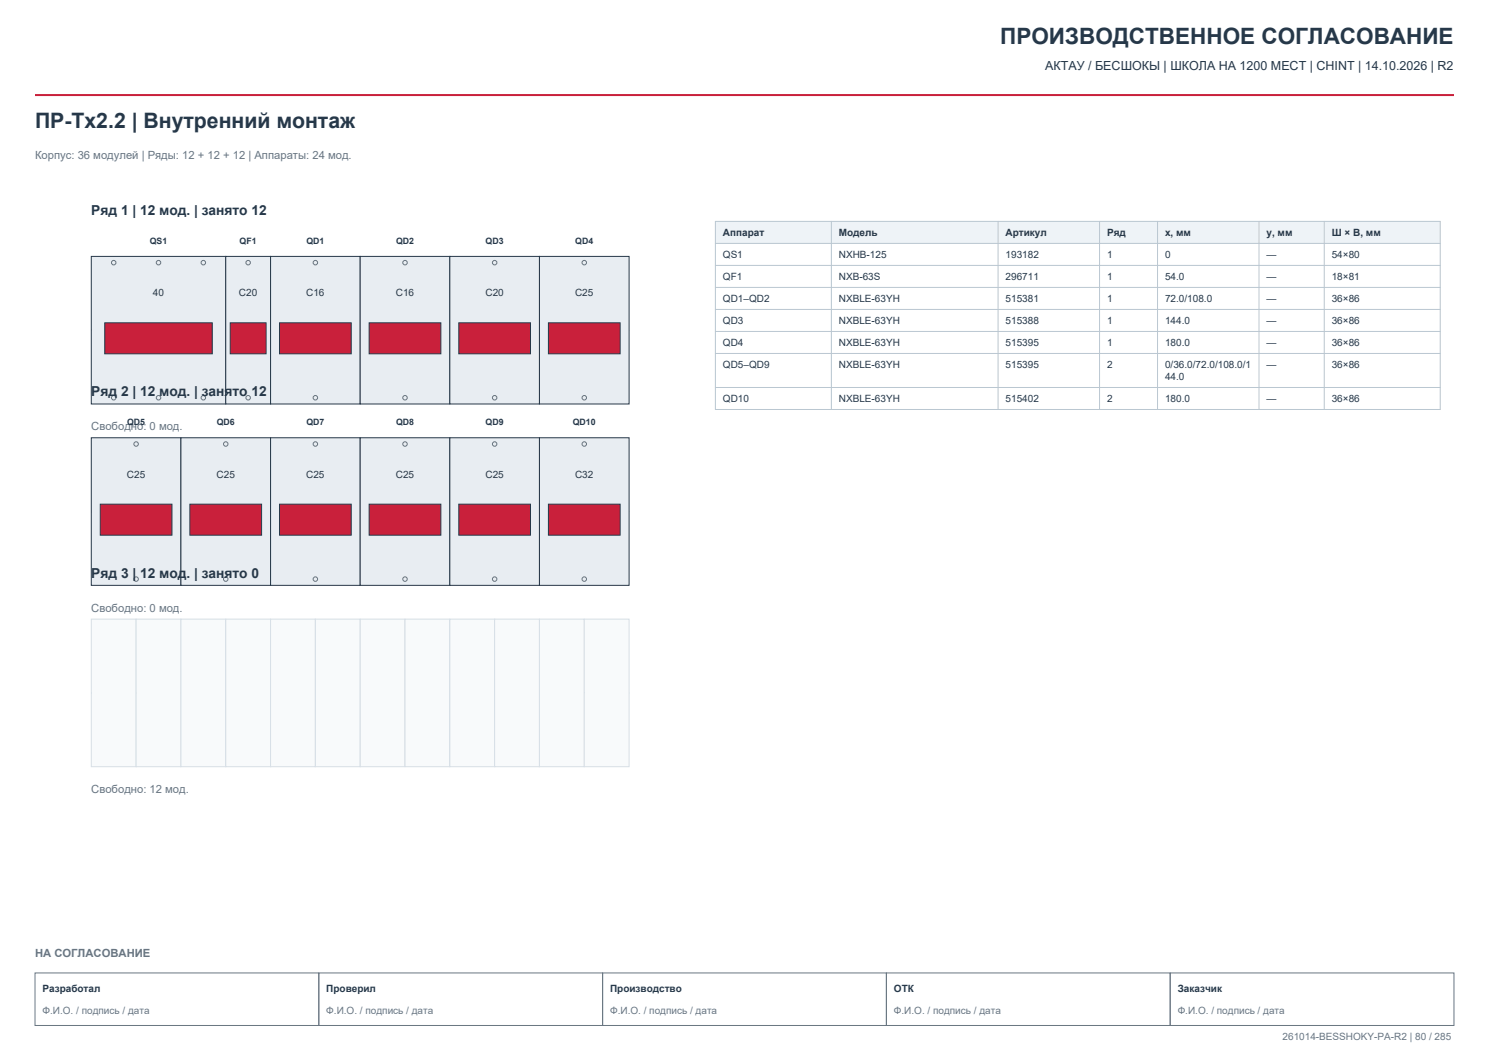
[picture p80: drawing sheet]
<svg xmlns="http://www.w3.org/2000/svg" width="420mm" height="297mm" viewBox="0 0 420 297" stroke-linecap="round" stroke-linejoin="round" font-family="sans-serif">
<defs><g id="words">
<text font-size="6.3" fill="#263849" x="282.1" y="12.3">ПРОИЗВОДСТВЕННОЕ СОГЛАСОВАНИЕ</text>
<text font-size="6" fill="#263849" x="9.9" y="36">ПР-Тх2.2 | Внутренний монтаж</text>
<g font-size="3.9" fill="#263849">
<text x="25.8" y="60.7">Ряд 1 | 12 мод. | занято 12</text>
<text x="25.8" y="111.8">Ряд 2 | 12 мод. | занято 12</text>
<text x="25.8" y="163">Ряд 3 | 12 мод. | занято 0</text>
</g>
<text font-size="3.5" fill="#263849" x="294.8" y="19.8">АКТАУ / БЕСШОКЫ | ШКОЛА НА 1200 МЕСТ | CHINT | 14.10.2026 | R2</text>
<g font-size="3.2" fill="#697681">
<text x="9.9" y="44.8">Корпус: 36 модулей | Ряды: 12 + 12 + 12 | Аппараты: 24 мод.</text>
<text x="25.8" y="121.4">Свободно: 0 мод.</text>
<text x="25.8" y="172.5">Свободно: 0 мод.</text>
<text x="25.8" y="223.7">Свободно: 12 мод.</text>
<text x="9.9" y="269.8">НА СОГЛАСОВАНИЕ</text>
</g>
<g font-size="2.8" fill="#263849">
<text x="203.9" y="66.7">Аппарат</text>
<text x="236.6" y="66.7">Модель</text>
<text x="283.6" y="66.7">Артикул</text>
<text x="312.3" y="66.7">Ряд</text>
<text x="328.6" y="66.7">x, мм</text>
<text x="357.2" y="66.7">y, мм</text>
<text x="375.6" y="66.7">Ш × В, мм</text>
<text x="203.9" y="72.9">QS1</text>
<text x="236.6" y="72.9">NXHB-125</text>
<text x="283.6" y="72.9">193182</text>
<text x="312.3" y="72.9">1</text>
<text x="328.6" y="72.9">0</text>
<text x="357.2" y="72.9">—</text>
<text x="375.6" y="72.9">54×80</text>
<text x="43.1" y="83.6">40</text>
<text x="67.4" y="83.6">C20</text>
<text x="86.4" y="83.6">C16</text>
<text x="111.7" y="83.6">C16</text>
<text x="136.9" y="83.6">C20</text>
<text x="162.2" y="83.6">C25</text>
<text x="203.9" y="79.1">QF1</text>
<text x="236.6" y="79.1">NXB-63S</text>
<text x="283.6" y="79.1">296711</text>
<text x="312.3" y="79.1">1</text>
<text x="328.6" y="79.1">54.0</text>
<text x="357.2" y="79.1">—</text>
<text x="375.6" y="79.1">18×81</text>
<text x="203.9" y="85.3">QD1–QD2</text>
<text x="236.6" y="85.3">NXBLE-63YH</text>
<text x="283.6" y="85.3">515381</text>
<text x="312.3" y="85.3">1</text>
<text x="328.6" y="85.3">72.0/108.0</text>
<text x="357.2" y="85.3">—</text>
<text x="375.6" y="85.3">36×86</text>
<text x="203.9" y="91.5">QD3</text>
<text x="236.6" y="91.5">NXBLE-63YH</text>
<text x="283.6" y="91.5">515388</text>
<text x="312.3" y="91.5">1</text>
<text x="328.6" y="91.5">144.0</text>
<text x="357.2" y="91.5">—</text>
<text x="375.6" y="91.5">36×86</text>
<text x="203.9" y="97.7">QD4</text>
<text x="236.6" y="97.7">NXBLE-63YH</text>
<text x="283.6" y="97.7">515395</text>
<text x="312.3" y="97.7">1</text>
<text x="328.6" y="97.7">180.0</text>
<text x="357.2" y="97.7">—</text>
<text x="375.6" y="97.7">36×86</text>
<text x="203.9" y="103.9">QD5–QD9</text>
<text x="236.6" y="103.9">NXBLE-63YH</text>
<text x="283.6" y="103.9">515395</text>
<text x="312.3" y="103.9">2</text>
<text x="328.6" y="103.9">0/36.0/72.0/108.0/1</text>
<text x="328.6" y="107.3">44.0</text>
<text x="357.2" y="103.9">—</text>
<text x="375.6" y="103.9">36×86</text>
<text x="203.9" y="113.5">QD10</text>
<text x="236.6" y="113.5">NXBLE-63YH</text>
<text x="283.6" y="113.5">515402</text>
<text x="312.3" y="113.5">2</text>
<text x="328.6" y="113.5">180.0</text>
<text x="357.2" y="113.5">—</text>
<text x="375.6" y="113.5">36×86</text>
<text x="35.8" y="134.7">C25</text>
<text x="61.1" y="134.7">C25</text>
<text x="86.4" y="134.7">C25</text>
<text x="111.7" y="134.7">C25</text>
<text x="136.9" y="134.7">C25</text>
<text x="162.2" y="134.7">C32</text>
<text x="12" y="279.7">Разработал</text>
<text x="92" y="279.7">Проверил</text>
<text x="172.1" y="279.7">Производство</text>
<text x="252.1" y="279.7">ОТК</text>
<text x="332.2" y="279.7">Заказчик</text>
</g>
<g font-size="2.8" fill="#697681">
<text x="12" y="286.1">Ф.И.О. / подпись / дата</text>
<text x="92" y="286.1">Ф.И.О. / подпись / дата</text>
<text x="172.1" y="286.1">Ф.И.О. / подпись / дата</text>
<text x="252.1" y="286.1">Ф.И.О. / подпись / дата</text>
<text x="332.2" y="286.1">Ф.И.О. / подпись / дата</text>
<text x="361.8" y="293.5">261014-BESSHOKY-PA-R2 | 80 / 285</text>
</g>
<g font-size="2.5" fill="#263849">
<text x="42.2" y="68.8">QS1</text>
<text x="67.6" y="68.8">QF1</text>
<text x="86.4" y="68.8">QD1</text>
<text x="111.7" y="68.8">QD2</text>
<text x="137" y="68.8">QD3</text>
<text x="162.3" y="68.8">QD4</text>
<text x="35.9" y="119.9">QD5</text>
<text x="61.1" y="119.9">QD6</text>
<text x="86.4" y="119.9">QD7</text>
<text x="111.7" y="119.9">QD8</text>
<text x="137" y="119.9">QD9</text>
<text x="161.6" y="119.9">QD10</text>
</g>
</g></defs>
<path d="M9.9 26.8h400.2" fill="none" stroke="#c9203b" stroke-width=".56"/>
<path d="M9.9 274.4h80v14.8h-80zM89.9 274.4h80.1v14.8h-80.1zM170 274.4h80v14.8h-80zM250 274.4h80.1v14.8h-80.1zM330.1 274.4h80v14.8h-80z" fill="none" stroke="#697681" stroke-width=".28"/>
<path d="M25.8 93.1h151.6" fill="none" stroke="#697681" stroke-width=".35"/>
<path d="M25.8 72.3h37.9v41.6h-37.9z" fill-rule="evenodd" fill="#e8edf2" stroke="#263849" stroke-width=".28"/>
<g fill="none" stroke="#697681" stroke-width=".28">
<circle cx="32.1" cy="74.1" r=".64"/>
<circle cx="44.7" cy="74.1" r=".64"/>
<circle cx="57.4" cy="74.1" r=".64"/>
<circle cx="32.1" cy="112.2" r=".64"/>
<circle cx="44.7" cy="112.2" r=".64"/>
<circle cx="57.4" cy="112.2" r=".64"/>
</g>
<path d="M29.5 91.1h30.4v8.7h-30.4z" fill-rule="evenodd" fill="#c9203b" stroke="#263849" stroke-width=".28"/>
<path d="M63.7 72.3h12.6v41.6h-12.6z" fill-rule="evenodd" fill="#e8edf2" stroke="#263849" stroke-width=".28"/>
<g fill="none" stroke="#697681" stroke-width=".28">
<circle cx="70" cy="74.1" r=".64"/>
<circle cx="70" cy="112.2" r=".64"/>
</g>
<path d="M64.9 91.1h10.2v8.7h-10.2z" fill-rule="evenodd" fill="#c9203b" stroke="#263849" stroke-width=".28"/>
<path d="M76.3 72.3h25.3v41.6h-25.3z" fill-rule="evenodd" fill="#e8edf2" stroke="#263849" stroke-width=".28"/>
<g fill="none" stroke="#697681" stroke-width=".28">
<circle cx="89" cy="74.1" r=".64"/>
<circle cx="89" cy="112.2" r=".64"/>
</g>
<path d="M78.8 91.1h20.3v8.7h-20.3z" fill-rule="evenodd" fill="#c9203b" stroke="#263849" stroke-width=".28"/>
<path d="M101.6 72.3h25.3v41.6h-25.3z" fill-rule="evenodd" fill="#e8edf2" stroke="#263849" stroke-width=".28"/>
<g fill="none" stroke="#697681" stroke-width=".28">
<circle cx="114.2" cy="74.1" r=".64"/>
<circle cx="114.2" cy="112.2" r=".64"/>
</g>
<path d="M104.1 91.1h20.3v8.7h-20.3z" fill-rule="evenodd" fill="#c9203b" stroke="#263849" stroke-width=".28"/>
<path d="M126.9 72.3h25.3v41.6h-25.3z" fill-rule="evenodd" fill="#e8edf2" stroke="#263849" stroke-width=".28"/>
<g fill="none" stroke="#697681" stroke-width=".28">
<circle cx="139.5" cy="74.1" r=".64"/>
<circle cx="139.5" cy="112.2" r=".64"/>
</g>
<path d="M129.4 91.1h20.2v8.7h-20.2z" fill-rule="evenodd" fill="#c9203b" stroke="#263849" stroke-width=".28"/>
<path d="M152.2 72.3h25.2v41.6h-25.2z" fill-rule="evenodd" fill="#e8edf2" stroke="#263849" stroke-width=".28"/>
<g fill="none" stroke="#697681" stroke-width=".28">
<circle cx="164.8" cy="74.1" r=".64"/>
<circle cx="164.8" cy="112.2" r=".64"/>
</g>
<path d="M154.7 91.1h20.2v8.7h-20.2z" fill-rule="evenodd" fill="#c9203b" stroke="#263849" stroke-width=".28"/>
<path d="M25.8 144.3h151.6" fill="none" stroke="#697681" stroke-width=".35"/>
<path d="M25.8 123.5h25.2v41.6h-25.2z" fill-rule="evenodd" fill="#e8edf2" stroke="#263849" stroke-width=".28"/>
<g fill="none" stroke="#697681" stroke-width=".28">
<circle cx="38.4" cy="125.2" r=".64"/>
<circle cx="38.4" cy="163.3" r=".64"/>
</g>
<path d="M28.3 142.2h20.2v8.7h-20.2z" fill-rule="evenodd" fill="#c9203b" stroke="#263849" stroke-width=".28"/>
<path d="M51 123.5h25.3v41.6h-25.3z" fill-rule="evenodd" fill="#e8edf2" stroke="#263849" stroke-width=".28"/>
<g fill="none" stroke="#697681" stroke-width=".28">
<circle cx="63.7" cy="125.2" r=".64"/>
<circle cx="63.7" cy="163.3" r=".64"/>
</g>
<path d="M53.6 142.2h20.2v8.7h-20.2z" fill-rule="evenodd" fill="#c9203b" stroke="#263849" stroke-width=".28"/>
<path d="M76.3 123.5h25.3v41.6h-25.3z" fill-rule="evenodd" fill="#e8edf2" stroke="#263849" stroke-width=".28"/>
<g fill="none" stroke="#697681" stroke-width=".28">
<circle cx="89" cy="125.2" r=".64"/>
<circle cx="89" cy="163.3" r=".64"/>
</g>
<path d="M78.8 142.2h20.3v8.7h-20.3z" fill-rule="evenodd" fill="#c9203b" stroke="#263849" stroke-width=".28"/>
<path d="M101.6 123.5h25.3v41.6h-25.3z" fill-rule="evenodd" fill="#e8edf2" stroke="#263849" stroke-width=".28"/>
<g fill="none" stroke="#697681" stroke-width=".28">
<circle cx="114.2" cy="125.2" r=".64"/>
<circle cx="114.2" cy="163.3" r=".64"/>
</g>
<path d="M104.1 142.2h20.3v8.7h-20.3z" fill-rule="evenodd" fill="#c9203b" stroke="#263849" stroke-width=".28"/>
<path d="M126.9 123.5h25.3v41.6h-25.3z" fill-rule="evenodd" fill="#e8edf2" stroke="#263849" stroke-width=".28"/>
<g fill="none" stroke="#697681" stroke-width=".28">
<circle cx="139.5" cy="125.2" r=".64"/>
<circle cx="139.5" cy="163.3" r=".64"/>
</g>
<path d="M129.4 142.2h20.2v8.7h-20.2z" fill-rule="evenodd" fill="#c9203b" stroke="#263849" stroke-width=".28"/>
<path d="M152.2 123.5h25.2v41.6h-25.2z" fill-rule="evenodd" fill="#e8edf2" stroke="#263849" stroke-width=".28"/>
<g fill="none" stroke="#697681" stroke-width=".28">
<circle cx="164.8" cy="125.2" r=".64"/>
<circle cx="164.8" cy="163.3" r=".64"/>
</g>
<path d="M154.7 142.2h20.2v8.7h-20.2z" fill-rule="evenodd" fill="#c9203b" stroke="#263849" stroke-width=".28"/>
<path d="M25.8 195.4h151.6" fill="none" stroke="#697681" stroke-width=".35"/>
<g fill="#f8fafb" stroke="#d6dfe6" stroke-width=".28">
<path d="M25.8 174.6h12.6v41.7h-12.6z" fill-rule="evenodd"/>
<path d="M38.4 174.6h12.6v41.7h-12.6z" fill-rule="evenodd"/>
<path d="M51 174.6h12.7v41.7h-12.7z" fill-rule="evenodd"/>
<path d="M63.7 174.6h12.6v41.7h-12.6z" fill-rule="evenodd"/>
<path d="M76.3 174.6h12.7v41.7h-12.7z" fill-rule="evenodd"/>
<path d="M89 174.6h12.6v41.7h-12.6z" fill-rule="evenodd"/>
<path d="M101.6 174.6h12.6v41.7h-12.6z" fill-rule="evenodd"/>
<path d="M114.2 174.6h12.7v41.7h-12.7z" fill-rule="evenodd"/>
<path d="M126.9 174.6h12.6v41.7h-12.6z" fill-rule="evenodd"/>
<path d="M139.5 174.6h12.7v41.7h-12.7z" fill-rule="evenodd"/>
<path d="M152.2 174.6h12.6v41.7h-12.6z" fill-rule="evenodd"/>
<path d="M164.8 174.6h12.6v41.7h-12.6z" fill-rule="evenodd"/>
</g>
<path d="M201.8 62.4h204.4v6.3h-204.4z" fill-rule="evenodd" fill="#eef3f7"/>
<g fill="none" stroke="#bac7d1" stroke-width=".28">
<path d="M201.8 62.4h204.4v53.1h-204.4zM201.8 68.7h204.4M201.8 74.9h204.4M234.5 62.4v53.1M281.5 62.4v53.1M310.1 62.4v53.1M326.5 62.4v53.1M355.1 62.4v53.1M373.5 62.4v53.1M201.8 81.1h204.4M201.8 87.3h204.4M201.8 93.5h204.4"/>
<path d="M201.8 99.7h204.4M201.8 109.3h204.4"/>
</g>
<use href="#words"/>
</svg>
